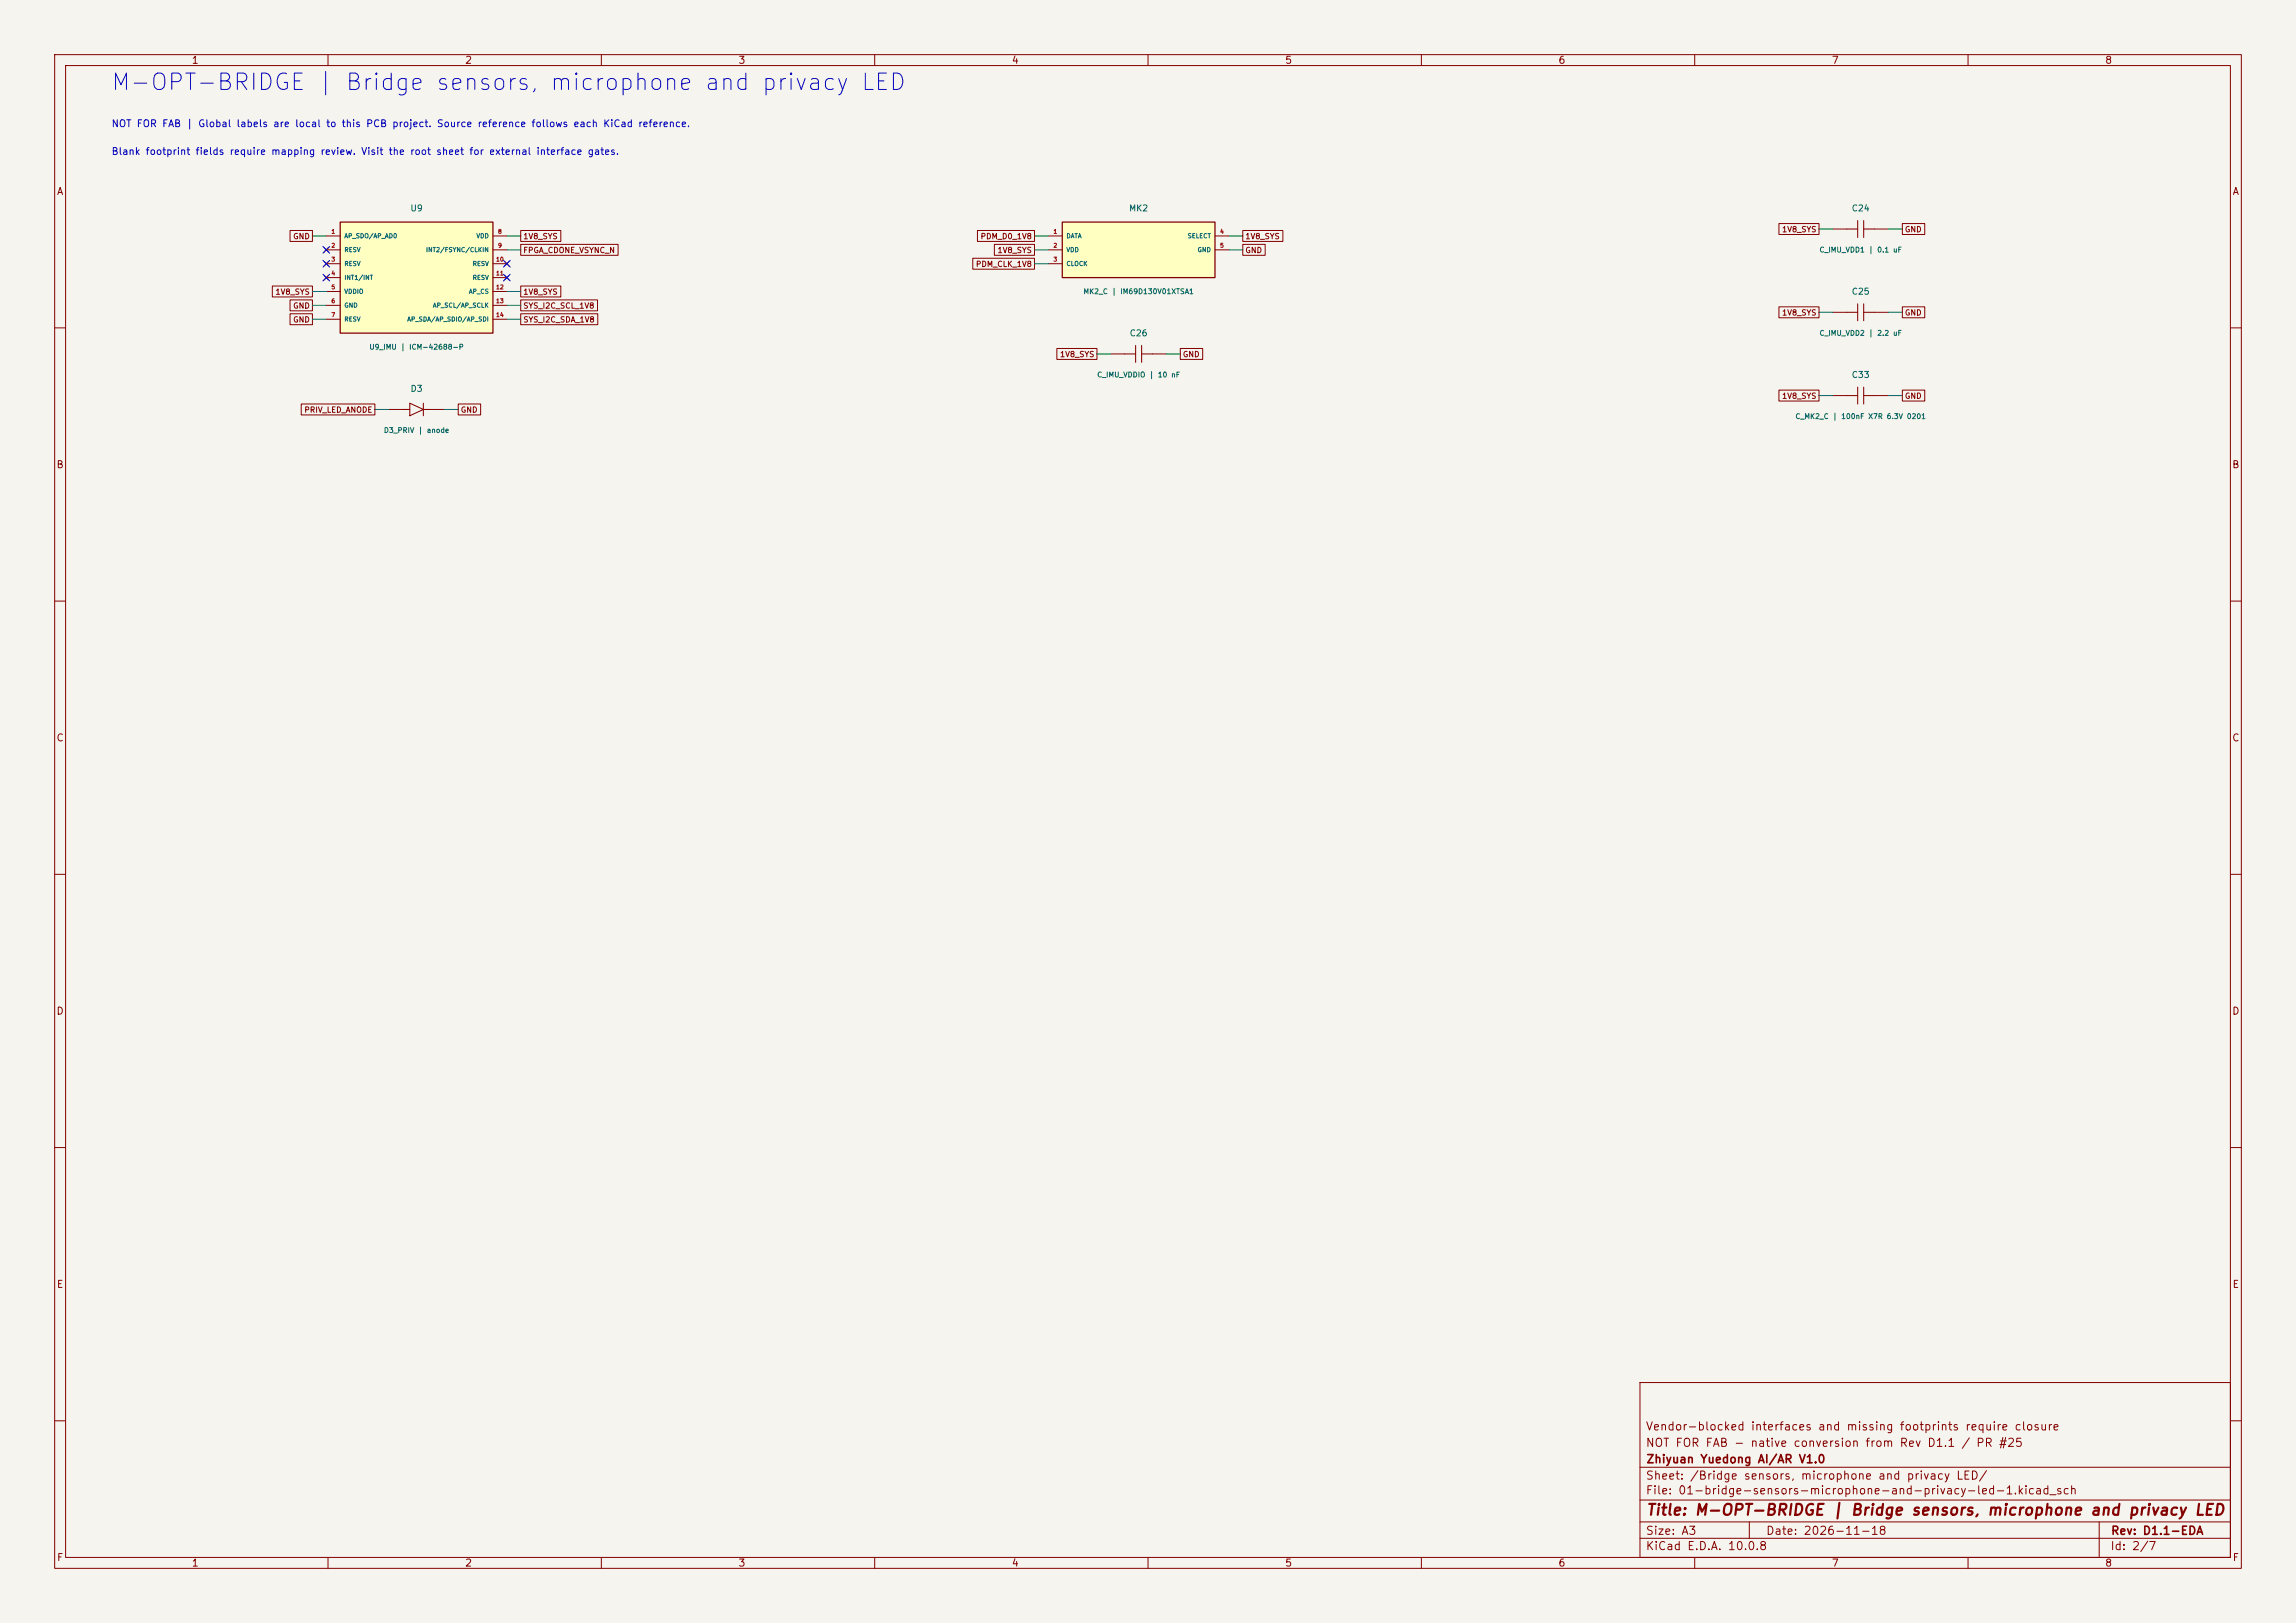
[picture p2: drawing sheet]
<svg xmlns="http://www.w3.org/2000/svg" width="420mm" height="297mm" viewBox="0 0 420 297" stroke-linecap="round" stroke-linejoin="round" font-family="sans-serif">
<defs><g id="words">
<text font-size="3" fill="#0000c2" x="20.1" y="17.3">M-OPT-BRIDGE | Bridge sensors, microphone and privacy LED</text>
<text font-size="2" fill="#840000" x="301" y="277.8">Title: M-OPT-BRIDGE | Bridge sensors, microphone and privacy LED</text>
<g font-size="1.5" fill="#840000">
<text x="300.9" y="262.1">Vendor-blocked interfaces and missing footprints require closure</text>
<text x="300.9" y="265.1">NOT FOR FAB - native conversion from Rev D1.1 / PR #25</text>
<text x="301" y="268.1">Zhiyuan Yuedong AI/AR V1.0</text>
<text x="300.9" y="273.8">File: 01-bridge-sensors-microphone-and-privacy-led-1.kicad_sch</text>
<text x="300.9" y="271.1">Sheet: /Bridge sensors, microphone and privacy LED/</text>
<text x="300.9" y="281.2">Size: A3</text>
<text x="322.9" y="281.2">Date: 2026-11-18</text>
<text x="386" y="281.2">Rev: D1.1-EDA</text>
<text x="300.9" y="284">KiCad E.D.A. 10.0.8</text>
<text x="385.9" y="284">Id: 2/7</text>
</g>
<g font-size="1.3" fill="#840000">
<text x="35" y="12">1</text>
<text x="85" y="12">2</text>
<text x="135" y="12">3</text>
<text x="185" y="12">4</text>
<text x="235" y="12">5</text>
<text x="285" y="12">6</text>
<text x="335" y="12">7</text>
<text x="385" y="12">8</text>
<text x="10.3" y="36">A</text>
<text x="408.3" y="36">A</text>
<text x="10.2" y="86">B</text>
<text x="408.2" y="86">B</text>
<text x="10.2" y="136">C</text>
<text x="408.2" y="136">C</text>
<text x="10.2" y="186">D</text>
<text x="408.2" y="186">D</text>
<text x="10.3" y="236">E</text>
<text x="408.3" y="236">E</text>
<text x="10.3" y="286">F</text>
<text x="35" y="287">1</text>
<text x="85" y="287">2</text>
<text x="135" y="287">3</text>
<text x="185" y="287">4</text>
<text x="235" y="287">5</text>
<text x="285" y="287">6</text>
<text x="335" y="287">7</text>
<text x="385" y="287">8</text>
<text x="408.3" y="286">F</text>
</g>
<g font-size="1.3" fill="#0000c2">
<text x="20.3" y="23.6">NOT FOR FAB | Global labels are local to this PCB project. Source reference follows each KiCad reference.</text>
<text x="20.3" y="28.7">Blank footprint fields require mapping review. Visit the root sheet for external interface gates.</text>
</g>
<g font-size="1.1" fill="#006464">
<text x="75" y="38.9">U9</text>
<text x="206.4" y="38.9">MK2</text>
<text x="338.6" y="38.9">C24</text>
<text x="338.6" y="54.2">C25</text>
<text x="206.5" y="61.8">C26</text>
<text x="75" y="72">D3</text>
<text x="338.6" y="69.4">C33</text>
</g>
<g font-size="1" fill="#840000">
<text x="53.5" y="44">GND</text>
<text x="95.6" y="46.5">FPGA_CDONE_VSYNC_N</text>
<text x="95.6" y="44">1V8_SYS</text>
<text x="179.3" y="44">PDM_D0_1V8</text>
<text x="182.4" y="46.5">1V8_SYS</text>
<text x="227.7" y="46.5">GND</text>
<text x="227.7" y="44">1V8_SYS</text>
<text x="325.9" y="42.7">1V8_SYS</text>
<text x="348.4" y="42.7">GND</text>
<text x="178.4" y="49.1">PDM_CLK_1V8</text>
<text x="50.3" y="54.2">1V8_SYS</text>
<text x="53.5" y="59.2">GND</text>
<text x="53.5" y="56.7">GND</text>
<text x="95.6" y="59.2">SYS_I2C_SDA_1V8</text>
<text x="95.6" y="54.2">1V8_SYS</text>
<text x="95.6" y="56.7">SYS_I2C_SCL_1V8</text>
<text x="325.9" y="58">1V8_SYS</text>
<text x="348.4" y="58">GND</text>
<text x="193.8" y="65.6">1V8_SYS</text>
<text x="216.3" y="65.6">GND</text>
<text x="55.6" y="75.8">PRIV_LED_ANODE</text>
<text x="84.2" y="75.8">GND</text>
<text x="325.9" y="73.2">1V8_SYS</text>
<text x="348.4" y="73.2">GND</text>
</g>
<g font-size=".9" fill="#006464">
<text x="332.7" y="46.4">C_IMU_VDD1 | 0.1 uF</text>
<text x="198.1" y="54">MK2_C | IM69D130V01XTSA1</text>
<text x="67.5" y="64.2">U9_IMU | ICM-42688-P</text>
<text x="332.7" y="61.7">C_IMU_VDD2 | 2.2 uF</text>
<text x="200.6" y="69.3">C_IMU_VDDIO | 10 nF</text>
<text x="328.3" y="76.9">C_MK2_C | 100nF X7R 6.3V 0201</text>
<text x="70.1" y="79.4">D3_PRIV | anode</text>
</g>
<g font-size=".8" fill="#a90000">
<text x="60.5" y="43">1</text>
<text x="60.5" y="45.5">2</text>
<text x="91" y="43">8</text>
<text x="91" y="45.5">9</text>
<text x="192.6" y="43">1</text>
<text x="192.6" y="45.5">2</text>
<text x="223.1" y="43">4</text>
<text x="223.1" y="45.5">5</text>
<text x="60.5" y="48">3</text>
<text x="60.5" y="50.6">4</text>
<text x="60.5" y="53.1">5</text>
<text x="90.7" y="48">10</text>
<text x="90.7" y="50.6">11</text>
<text x="90.7" y="53.1">12</text>
<text x="192.6" y="48">3</text>
<text x="60.5" y="55.7">6</text>
<text x="60.5" y="58.2">7</text>
<text x="90.7" y="55.7">13</text>
<text x="90.7" y="58.2">14</text>
</g>
<g font-size=".8" fill="#006464">
<text x="62.9" y="43.8">AP_SDO/AP_AD0</text>
<text x="62.9" y="46.3">RESV</text>
<text x="77.8" y="46.3">INT2/FSYNC/CLKIN</text>
<text x="87.1" y="43.8">VDD</text>
<text x="195" y="43.8">DATA</text>
<text x="195" y="46.3">VDD</text>
<text x="217.2" y="43.8">SELECT</text>
<text x="219" y="46.3">GND</text>
<text x="62.9" y="48.9">RESV</text>
<text x="62.9" y="51.4">INT1/INT</text>
<text x="62.9" y="53.9">VDDIO</text>
<text x="85.7" y="53.9">AP_CS</text>
<text x="86.4" y="48.9">RESV</text>
<text x="86.4" y="51.4">RESV</text>
<text x="195" y="48.9">CLOCK</text>
<text x="62.9" y="56.5">GND</text>
<text x="62.9" y="59">RESV</text>
<text x="74.4" y="59">AP_SDA/AP_SDIO/AP_SDI</text>
<text x="79.1" y="56.5">AP_SCL/AP_SCLK</text>
</g>
</g></defs>
<path d="M0 0h420v297h-420z" fill="#f5f4ef" stroke="#f5f4ef" stroke-width=".18"/>
<g fill="none" stroke="#840000" stroke-width=".18">
<path d="M10 10h400v277h-400zM12 12h396v273h-396zM60 10v2M110 10v2M160 10v2M210 10v2M260 10v2M310 10v2M360 10v2M10 60h2M408 60h2M10 110h2"/>
<path d="M408 110h2M10 160h2M408 160h2M10 210h2M408 210h2M300 253h108v32h-108zM10 260h2M300 278.5h108M300 274.5h108M300 268.5h108M320 278.5v3M384 278.5v6.5"/>
<path d="M408 260h2M60 285v2M110 285v2M160 285v2M210 285v2M260 285v2M300 281.5h108M310 285v2M360 285v2"/>
</g>
<path d="M62.2 40.6h28v20.4h-28z" fill="#ffffc2"/>
<path d="M62.2 40.6h28v20.4h-28z" fill="none" stroke="#840000" stroke-width=".23"/>
<g fill="none" stroke="#840000" stroke-width=".18">
<path d="M59.3 45.3l.8 .8M59.3 47.9l.8 .7M59.3 50.4l.8 .8M59.7 43.2h2.5M59.7 45.7h2.5M59.7 48.3h2.5M59.7 50.8h2.5M59.7 53.3h2.5M59.7 55.9h2.5M59.7 58.4h2.5M60.1 45.3l-.8 .8M60.1 47.9l-.8 .7"/>
<path d="M60.1 50.4l-.8 .8M90.2 43.2h2.5M90.2 45.7h2.5M90.2 48.3h2.5M90.2 50.8h2.5M90.2 53.3h2.5M90.2 55.9h2.5M90.2 58.4h2.5M92.3 47.9l.8 .7M92.3 50.4l.8 .8M93.1 47.9l-.8 .7M93.1 50.4l-.8 .8"/>
<path d="M335.3 41.9h2.5M335.3 57.2h2.5M342.9 41.9h2.5M342.9 57.2h2.5M71.1 74.9h2.6M78.7 74.9h2.6M335.3 72.4h2.5M342.9 72.4h2.5"/>
</g>
<g fill="none" stroke="#840000" stroke-width=".19">
<path d="M337.8 41.9h2M337.8 57.2h2M339.8 40.4v3.1M339.8 55.6v3.1M340.9 41.9h2M340.9 40.4v3.1M340.9 55.6v3.1M340.9 57.2h2M73.7 74.9h1.3M75 73.8l2.4 1.1-2.4 1.2zM77.4 74.9h1.3M77.4 73.8v2.3"/>
<path d="M337.8 72.4h2M339.8 70.8v3.1M340.9 70.8v3.1M340.9 72.4h2"/>
</g>
<path d="M194.3 40.6h27.9v10.2h-27.9z" fill="#ffffc2"/>
<path d="M194.3 40.6h27.9v10.2h-27.9z" fill="none" stroke="#840000" stroke-width=".23"/>
<g fill="none" stroke="#840000" stroke-width=".18">
<path d="M49.8 52.3h7.3v2h-7.3zM53.1 42.2h4v2h-4zM53.1 57.4h4v2h-4zM53.1 54.9h4v2h-4zM95.2 44.7h17.9v2h-17.9zM95.2 42.2h7.4v2h-7.4zM95.2 57.4h14.1v2h-14.1zM95.2 52.3h7.4v2h-7.4zM95.2 54.9h14.1v2h-14.1zM177.9 47.3h11.3v2h-11.3zM178.8 42.2h10.4v2h-10.4zM181.9 44.7h7.3v2h-7.3z"/>
<path d="M191.8 43.2h2.5M191.8 45.7h2.5M191.8 48.3h2.5M222.2 43.2h2.6M222.2 45.7h2.6M227.3 44.7h4.1v2h-4.1zM227.3 42.2h7.4v2h-7.4zM325.4 40.9h7.3v2h-7.3zM325.4 56.1h7.3v2.1h-7.3zM348 40.9h4.1v2h-4.1zM348 56.1h4.1v2.1h-4.1zM55.1 73.9h13.5v2h-13.5z"/>
<path d="M83.8 73.9h4.1v2h-4.1zM193.3 63.8h7.4v2h-7.4zM203.2 64.8h2.5M210.8 64.8h2.6M215.9 63.8h4.1v2h-4.1zM325.4 71.4h7.3v2h-7.3zM348 71.4h4.1v2h-4.1z"/>
</g>
<path d="M205.7 64.8h2M207.7 63.2v3.1M208.8 64.8h2M208.8 63.2v3.1" fill="none" stroke="#840000" stroke-width=".19"/>
<g fill="none" stroke="#009600" stroke-width=".18">
<path d="M57.1 43.2h2.6M57.1 55.9h2.6M57.1 58.4h2.6M57.1 53.3h2.6M92.7 43.2h2.5M92.7 45.7h2.5M92.7 55.9h2.5M92.7 58.4h2.5M92.7 53.3h2.5M189.2 43.2h2.6M189.2 45.7h2.6M189.2 48.3h2.6"/>
<path d="M224.8 43.2h2.5M224.8 45.7h2.5M332.7 41.9h2.6M332.7 57.2h2.6M345.4 41.9h2.6M345.4 57.2h2.6M68.6 74.9h2.5M81.3 74.9h2.5M200.7 64.8h2.5M213.4 64.8h2.5M332.7 72.4h2.6M345.4 72.4h2.6"/>
</g>
<path d="M59.1 50.2l1.2 1.2M59.1 47.7l1.2 1.2M59.1 45.1l1.2 1.2M60.3 50.2l-1.2 1.2M60.3 47.7l-1.2 1.2M60.3 45.1l-1.2 1.2M92.1 47.7l1.2 1.2M92.1 50.2l1.2 1.2M93.3 47.7l-1.2 1.2M93.3 50.2l-1.2 1.2" fill="none" stroke="#000084" stroke-width=".18"/>
<use href="#words"/>
</svg>
